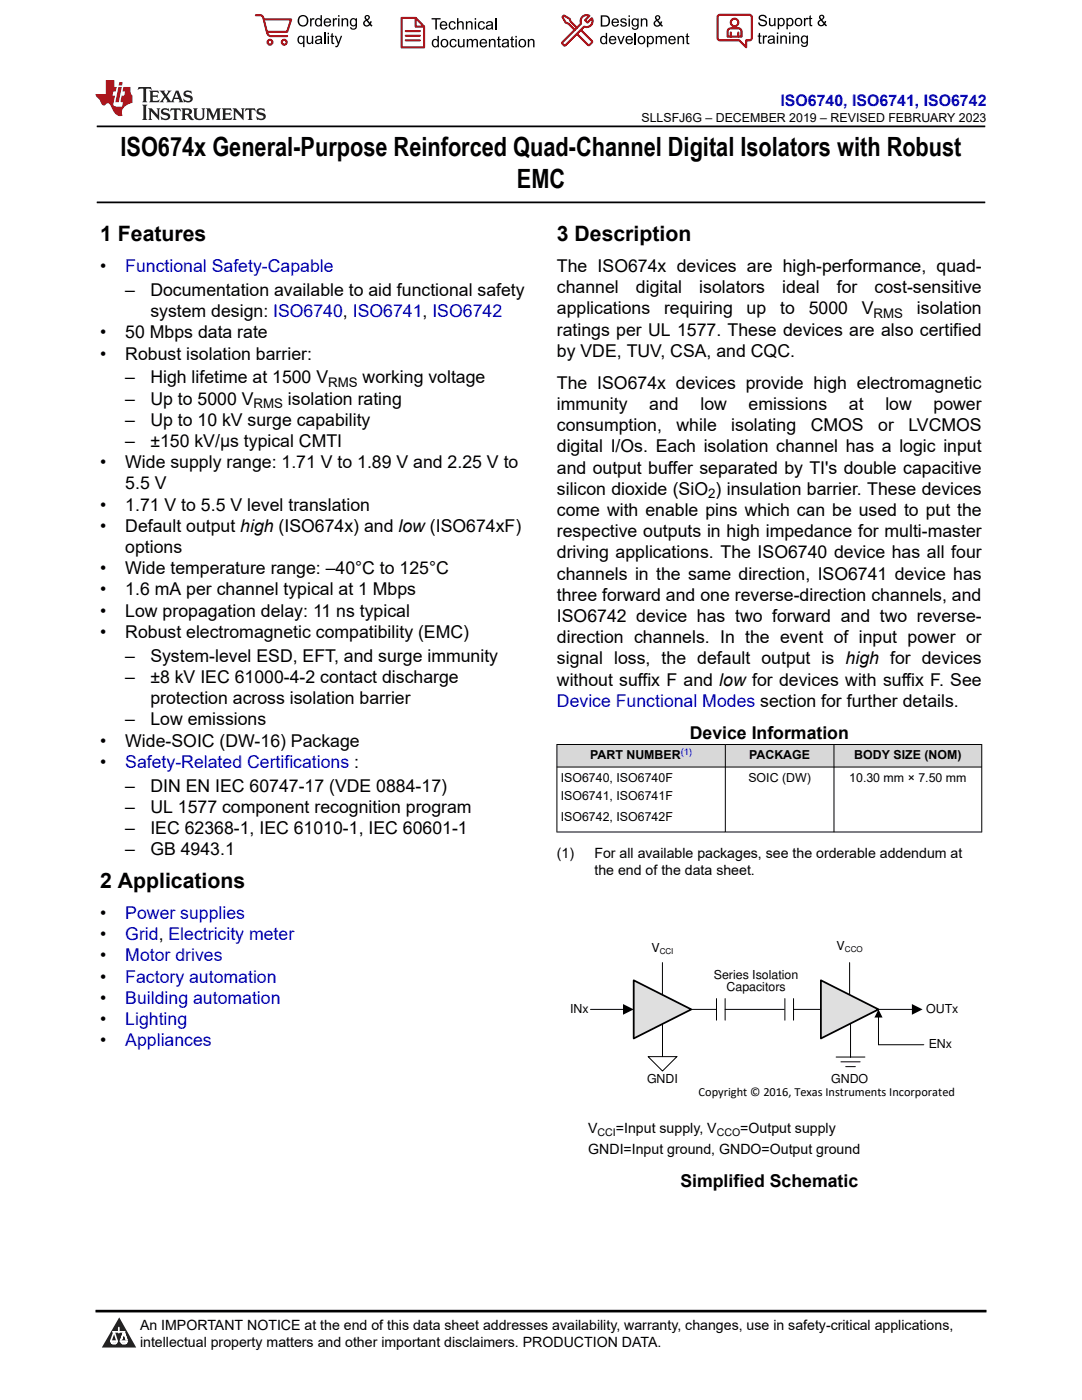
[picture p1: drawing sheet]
<svg xmlns="http://www.w3.org/2000/svg" width="216mm" height="279mm" viewBox="0 0 216 279" stroke-linecap="round" stroke-linejoin="round" font-family="sans-serif">
<defs><g id="words">
<g font-size="5.3">
<text x="24" y="31.2">ISO674x General-Purpose Reinforced Quad-Channel Digital Isolators with Robust</text>
<text x="103.1" y="37.5">EMC</text>
</g>
<g font-size="4.2">
<text x="20" y="48.1">1 Features</text>
<text x="111.1" y="48.1">3 Description</text>
<text x="20" y="177.3">2 Applications</text>
</g>
<g font-size="3.5">
<text x="20" y="54.3">•</text>
<text x="25" y="59">–</text>
<text x="30" y="59">Documentation available to aid functional safety</text>
<text x="111.1" y="58.5">channel</text>
<text x="111.1" y="54.3">The ISO674x devices are high-performance, quad-</text>
<text x="126.9" y="58.5">digital</text>
<text x="139.5" y="58.5">isolators</text>
<text x="156.1" y="58.5">ideal</text>
<text x="167" y="58.5">for</text>
<text x="174.5" y="58.5">cost-sensitive</text>
<text x="30" y="63.3">system design: ISO6740, ISO6741, ISO6742</text>
<text x="111.1" y="62.8">applications</text>
<text x="132.5" y="62.8">requiring</text>
<text x="149" y="62.8">up</text>
<text x="155.7" y="62.8">to</text>
<text x="161.4" y="62.8">5000</text>
<text x="172" y="62.8">V</text>
<text x="183" y="62.8">isolation</text>
<text x="20" y="67.5">•</text>
<text x="20" y="71.7">•</text>
<text x="25" y="67.5">50 Mbps data rate</text>
<text x="25" y="71.7">Robust isolation barrier:</text>
<text x="111.1" y="67">ratings per UL 1577. These devices are also certified</text>
<text x="111.1" y="71.2">by VDE, TUV, CSA, and CQC.</text>
<text x="25" y="76.5">–</text>
<text x="30" y="76.5">High lifetime at 1500 V</text>
<text x="72.4" y="76.5">working voltage</text>
<text x="111.1" y="77.6">The ISO674x devices provide high electromagnetic</text>
<text x="25" y="80.7">–</text>
<text x="30" y="80.7">Up to 5000 V</text>
<text x="57.5" y="80.7">isolation rating</text>
<text x="111.1" y="81.8">immunity</text>
<text x="129.6" y="81.8">and</text>
<text x="139.8" y="81.8">low</text>
<text x="149.4" y="81.8">emissions</text>
<text x="169.4" y="81.8">at</text>
<text x="176.7" y="81.8">low</text>
<text x="186.3" y="81.8">power</text>
<text x="25" y="85">–</text>
<text x="25" y="89.2">–</text>
<text x="30" y="85">Up to 10 kV surge capability</text>
<text x="30" y="89.2">±150 kV/μs typical CMTI</text>
<text x="111.1" y="86">consumption,</text>
<text x="135" y="86">while</text>
<text x="145.9" y="86">isolating</text>
<text x="161.8" y="86">CMOS</text>
<text x="175.2" y="86">or</text>
<text x="181.3" y="86">LVCMOS</text>
<text x="20" y="93.4">•</text>
<text x="25" y="93.4">Wide supply range: 1.71 V to 1.89 V and 2.25 V to</text>
<text x="111.1" y="90.3">digital I/Os. Each isolation channel has a logic input</text>
<text x="111.1" y="94.5">and output buffer separated by TI's double capacitive</text>
<text x="20" y="101.9">•</text>
<text x="25" y="97.7">5.5 V</text>
<text x="25" y="101.9">1.71 V to 5.5 V level translation</text>
<text x="111.1" y="98.7">silicon dioxide (SiO ) insulation barrier. These devices</text>
<text x="20" y="106.1">•</text>
<text x="25" y="106.1">Default output high (ISO674x) and low (ISO674xF)</text>
<text x="111.1" y="103">come with enable pins which can be used to put the</text>
<text x="111.1" y="107.2">respective outputs in high impedance for multi-master</text>
<text x="25" y="110.4">options</text>
<text x="111.1" y="111.4">driving applications. The ISO6740 device has all four</text>
<text x="20" y="114.6">•</text>
<text x="20" y="118.8">•</text>
<text x="25" y="114.6">Wide temperature range: –40°C to 125°C</text>
<text x="25" y="118.8">1.6 mA per channel typical at 1 Mbps</text>
<text x="111.1" y="119.9">three forward and one reverse-direction channels, and</text>
<text x="111.1" y="115.7">channels in the same direction, ISO6741 device has</text>
<text x="20" y="123.1">•</text>
<text x="25" y="123.1">Low propagation delay: 11 ns typical</text>
<text x="111.1" y="124.1">ISO6742 device has two forward and two reverse-</text>
<text x="20" y="127.3">•</text>
<text x="25" y="127.3">Robust electromagnetic compatibility (EMC)</text>
<text x="111.1" y="128.4">direction channels. In the event of input power or</text>
<text x="25" y="132.1">–</text>
<text x="25" y="136.3">–</text>
<text x="30" y="132.1">System-level ESD, EFT, and surge immunity</text>
<text x="30" y="136.3">±8 kV IEC 61000-4-2 contact discharge</text>
<text x="111.1" y="132.6">signal loss, the default output is high for devices</text>
<text x="111.1" y="136.8">without suffix F and low for devices with suffix F. See</text>
<text x="30" y="140.5">protection across isolation barrier</text>
<text x="20" y="149">•</text>
<text x="25" y="144.8">–</text>
<text x="25" y="149">Wide-SOIC (DW-16) Package</text>
<text x="30" y="144.8">Low emissions</text>
<text x="137.6" y="147.4">Device Information</text>
<text x="20" y="153.2">•</text>
<text x="25" y="158">–</text>
<text x="30" y="158">DIN EN IEC 60747-17 (VDE 0884-17)</text>
<text x="25" y="162.2">–</text>
<text x="25" y="166.5">–</text>
<text x="30" y="162.2">UL 1577 component recognition program</text>
<text x="30" y="166.5">IEC 62368-1, IEC 61010-1, IEC 60601-1</text>
<text x="25" y="170.7">–</text>
<text x="30" y="170.7">GB 4943.1</text>
<text x="20" y="183.4">•</text>
<text x="20" y="187.6">•</text>
<text x="20" y="191.9">•</text>
<text x="20" y="196.1">•</text>
<text x="20" y="200.3">•</text>
<text x="20" y="204.6">•</text>
<text x="20" y="208.8">•</text>
<text x="135.8" y="236.9">Simplified Schematic</text>
</g>
<g font-size="3.5" fill="#00f">
<text x="25" y="54.3">Functional Safety-Capable</text>
<text x="111.1" y="141.1">Device Functional Modes section for further details.</text>
<text x="25" y="153.2">Safety-Related Certifications :</text>
<text x="25" y="183.4">Power supplies</text>
<text x="25" y="187.6">Grid, Electricity meter</text>
<text x="25" y="191.9">Motor drives</text>
<text x="25" y="196.1">Factory automation</text>
<text x="25" y="200.3">Building automation</text>
<text x="25" y="204.6">Lighting</text>
<text x="25" y="208.8">Appliances</text>
</g>
<text font-size="3.2" fill="#00f" x="155.7" y="21.1">ISO6740, ISO6741, ISO6742</text>
<g font-size="2.8">
<text x="111.1" y="171.2">(1)</text>
<text x="118.6" y="171.2">For all available packages, see the orderable addendum at</text>
<text x="118.6" y="174.6">the end of the data sheet.</text>
<text x="117.4" y="226.1">V</text>
<text x="122.9" y="226.1">=Input supply, V</text>
<text x="147.7" y="226.1">=Output supply</text>
<text x="117.4" y="230.4">GNDI=Input ground, GNDO=Output ground</text>
<text x="27.9" y="265.5">An IMPORTANT NOTICE at the end of this data sheet addresses availability, warranty, changes, use in safety-critical applications,</text>
<text x="27.9" y="268.9">intellectual property matters and other important disclaimers. PRODUCTION DATA.</text>
</g>
<g font-size="2.6">
<text x="174.3" y="63.5">RMS</text>
<text x="65.5" y="77.2">RMS</text>
<text x="50.6" y="81.4">RMS</text>
<text x="141.3" y="99.4">2</text>
</g>
<g font-size="2.5">
<text x="128" y="24.3">SLLSFJ6G – DECEMBER 2019 – REVISED FEBRUARY 2023</text>
<text x="117.8" y="151.5">PART NUMBER</text>
<text x="149.5" y="151.5">PACKAGE</text>
<text x="170.5" y="151.5">BODY SIZE (NOM)</text>
<text x="111.9" y="156">ISO6740, ISO6740F</text>
<text x="111.9" y="159.6">ISO6741, ISO6741F</text>
<text x="149.3" y="156">SOIC (DW)</text>
<text x="169.5" y="156">10.30 mm × 7.50 mm</text>
<text x="111.9" y="163.9">ISO6742, ISO6742F</text>
<text x="130" y="190">V</text>
<text x="166.9" y="189.6">V</text>
<text x="142.4" y="195.3">Series Isolation</text>
<text x="145" y="197.8">Capacitors</text>
<text x="113.8" y="202.1">INx</text>
<text x="184.8" y="202.2">OUTx</text>
<text x="185.3" y="209.2">ENx</text>
<text x="129.1" y="216.2">GNDI</text>
<text x="139.4" y="218.7">Copyright © 2016, Texas Instruments Incorporated</text>
<text x="165.8" y="216.2">GNDO</text>
</g>
<g font-size="2.1">
<text x="119.3" y="226.7">CCI</text>
<text x="143" y="226.7">CCO</text>
</g>
<text font-size="1.9" fill="#00f" x="135.8" y="150.7">(1)</text>
<g font-size="1.6">
<text x="131.6" y="190.3">CCI</text>
<text x="168.6" y="190">CCO</text>
</g>
</g></defs>
<path d="M19.3 25.2h177.3M19.3 40.4h177.3" fill="none" stroke="#000" stroke-width=".35"/>
<g fill="#d8d8d8">
<path d="M111.1 148.6h84.8v4.5h-84.8z" fill-rule="evenodd"/>
<path d="M111.2 148.6h33.5v4.4h-33.5z" fill-rule="evenodd"/>
<path d="M144.8 148.6h21.6v4.4h-21.6z" fill-rule="evenodd"/>
<path d="M166.5 148.6h29.3v4.4h-29.3z" fill-rule="evenodd"/>
</g>
<path d="M111.1 148.6h84.9M111.1 153.1h84.9M111.1 148.5v17.6M144.7 148.5v17.6M166.4 148.5v17.6M195.9 148.5v17.6M111.1 166h84.9" fill="none" stroke="#000" stroke-width=".2"/>
<path d="M126.4 195.6l11.5 5.8-11.5 5.9z" fill="#dfdfdf"/>
<path d="M126.4 195.6l11.5 5.8-11.5 5.9z" fill="none" stroke="#000" stroke-width=".35"/>
<path d="M143 199.3v4.3M144.7 199.3v4.3M137.9 201.4h5.1" fill="none" stroke="#000" stroke-width=".2"/>
<path d="M163.8 195.6l11.5 5.8-11.5 5.9z" fill="#dfdfdf"/>
<path d="M163.8 195.6l11.5 5.8-11.5 5.9z" fill="none" stroke="#000" stroke-width=".35"/>
<path d="M132.2 192.1v6.4M169.5 192.1v6.4M117.8 201.4h6.8M166.8 211h5.8M167.8 211.9h3.8M168.8 212.9h1.9M169.7 204.3v6.7M175.3 201.4h6.9" fill="none" stroke="#000" stroke-width=".2"/>
<path d="M124.3 200.4l2.1 1-2.1 1.1zM182 200.4l2.1 1-2.1 1.1z" fill="#000"/>
<path d="M129.3 210.9h5.8l-2.9 2.8z" fill="#fff"/>
<path d="M156.6 199.3v4.3M158.3 199.3v4.3M129.3 210.9h5.8l-2.9 2.8zM132.2 204.3v6.6M144.7 201.4h11.8M158.3 201.4h5.5M175.3 202.9v5.6h9" fill="none" stroke="#000" stroke-width=".2"/>
<path d="M175.3 201.4l.8 1.7h-1.6z" fill="#000"/>
<path d="M0 0h215.9v23.8h-215.9z" fill-rule="evenodd" fill="#fff"/>
<path d="M27.7 17.4l-.2 .6 .5-.3h.6v.1v2.2l-.2 .4h1l-.2-.4v-2.2v-.1h.5l.5 .3-.1-.6zM29.8 18.1l.2 .4v1.5l-.2 .4h1.9l.1-.6a1.08 1.08 0 0 1-1.3 .2v-.7h.6l.4 .2v-.6l-.4 .2h-.6v-.6l.2-.1a1 1 0 0 1 1 .2l-.1-.5zM31.8 18.1l1 1.1-1 1.2h.9l-.2-.2 .4-.7 .5 .7-.2 .2h1.6l-.2-.2 .1-.4h1l.1 .4-.1 .2h.9l-.2-.3-.8-2h-.5l-1 2.2-.8-1.1 .9-1.1h-.8l.2 .2-.5 .7-.3-.7 .1-.2zM35.2 18.5l.4 1h-.8zM36.8 18.2a.65 .65 0 0 0-.2 .7 .65 .65 0 0 0 .6 .5l.7 .2 .1 .2a.79 .79 0 0 1-.7 .4 .79 .79 0 0 1-.7-.5l.1 .7 .2-.1a.93 .93 0 0 0 1.1 .1 .93 .93 0 0 0 .4-1 1.46 1.46 0 0 0-1.2-.6l-.1-.3a1.09 1.09 0 0 1 1.2 .2l-.2-.6-.1 .1-.6-.2zM28.4 20.9l.2 .4v2.3l-.2 .3h1l-.2-.3v-2.3l.2-.4zM29.6 21.6l.2 .4v1.6l-.2 .3h.8l-.3-.3v-1.4l1.7 1.8v-2l.2-.4h-.8l.2 .2 .1 1.1-1.2-1.3zM32.3 21.8a.65 .65 0 0 0-.2 .7 .65 .65 0 0 0 .7 .4l.6 .2 .1 .2a.79 .79 0 0 1-.7 .4 .79 .79 0 0 1-.7-.5l.1 .7 .2-.1a.93 .93 0 0 0 1.1 .1 .93 .93 0 0 0 .4-.9 1.46 1.46 0 0 0-1.2-.6l-.1-.4a1.09 1.09 0 0 1 1.2 .2l-.2-.6-.1 .1-.6-.1zM34.1 21.6l-.1 .7a.63 .63 0 0 1 .7-.4l.1 1.7-.3 .3h1l-.2-.3v-1.7a.66 .66 0 0 1 .8 .4l-.1-.7zM36.2 21.6l.2 .4v1.6l-.2 .3h.9l-.2-.2v-.7h.5l.1 .2a.79 .79 0 0 0 1.2 .6l-1-.9a.61 .61 0 0 0 .6-.6 .61 .61 0 0 0-.5-.6zM36.9 21.9h.2a.47 .47 0 0 1 .5 .1 .47 .47 0 0 1 .1 .5l-.2 .2h-.6zM38.5 21.6l.2 .2a2.27 2.27 0 0 0 .4 2 1.04 1.04 0 0 0 1.7-.7v-1.3l.2-.2h-.8l.2 .4v1.1a.6 .6 0 0 1-.6 .6 .6 .6 0 0 1-.6-.6v-1.1l.3-.4zM41.1 21.6l.2 .4v1.6l-.2 .3h.7l-.2-.3v-1.5l.9 1.9 .8-1.9v1.5l-.2 .3h1l-.3-.3v-1.6l.3-.4h-.8l-.7 1.5-.7-1.5zM44.3 21.6l.2 .4v1.6l-.2 .3h1.9l.1-.5a1.09 1.09 0 0 1-1.3 .1v-.6h.6l.4 .1v-.6l-.4 .2h-.6v-.6l.2-.1a1.01 1.01 0 0 1 1 .3l-.1-.6zM46.4 21.6l.3 .4v1.6l-.3 .3h.8l-.2-.3v-1.4l1.6 1.8v-2l.2-.4h-.7l.2 .2v1.1l-1.2-1.3zM49 21.6l-.1 .7a.63 .63 0 0 1 .8-.4v1.7l-.3 .3h1l-.2-.3v-1.7a.66 .66 0 0 1 .8 .4l-.1-.7zM51.4 21.8a.65 .65 0 0 0-.2 .7 .65 .65 0 0 0 .6 .4l.6 .2 .2 .2a.79 .79 0 0 1-.8 .4 .79 .79 0 0 1-.6-.5l.1 .7 .2-.1a.93 .93 0 0 0 1 .1 .93 .93 0 0 0 .5-.9 1.46 1.46 0 0 0-1.3-.6l-.1-.4a1.09 1.09 0 0 1 1.3 .2l-.2-.6-.2 .1-.5-.1z" fill="#231f20"/>
<path d="M21.1 16v2.8h-2.1l.1 .3 .9 1a.95 .95 0 0 0 .9 .9 .59 .59 0 0 1 .6-.4 .59 .59 0 0 1 .5 .4l.4 .8a1.59 1.59 0 0 0 2.1 1.3 1.61 1.61 0 0 1 1-2.2l1-.4-.1-1.5a1.59 1.59 0 0 1-.4-1.6h-1.4l-.2 .9h.5l-.1 .8h-.5l-.2 1v.2l.4 .1-.2 .9h-.6a.73 .73 0 0 1-1.1-.7l.3-1.5h-.5l.2-.8h.5l.2-.9h-.5v-1.4zM23.6 17.4l-.6 3h.7l.6-3zM23.8 16.4l-.1 .7h.7l.1-.7z" fill="#ed1c24"/>
<g fill="#000">
<path d="M59.4 4.2a1.12 1.12 0 0 1 2.2 0 1.12 1.12 0 0 1-2.2 0zM59.9 3.5a.89 .89 0 0 0-.1 1.1 .89 .89 0 0 0 1.1 .4 .88 .88 0 0 0 .3-1.3 .88 .88 0 0 0-1.3-.2z" fill-rule="evenodd"/>
<path d="M59.5 7.3l.5-.2 .5 .3v-.3h.3v2.3h-.3v-.8a.74 .74 0 0 1-1 0 .74 .74 0 0 1-.1-1zM59.8 7.5a.57 .57 0 0 0-.2 .7 .57 .57 0 0 0 .8 .2 .57 .57 0 0 0 .1-.7 .57 .57 0 0 0-.7-.2z" fill-rule="evenodd"/>
<path d="M61.9 3.6h.2v.3l.2-.2 .3-.1 .2 .1-.1 .3a.36 .36 0 0 0-.5 0 .36 .36 0 0 0 0 .4v.9h-.3z" fill-rule="evenodd"/>
<path d="M61.2 7.1h.3v.9a.41 .41 0 0 0 .4 .6 .41 .41 0 0 0 .3-.6v-.9h.3v1.7h-.2v-.3a.58 .58 0 0 1-.7 .3 .58 .58 0 0 1-.4-.6z" fill-rule="evenodd"/>
<path d="M63 3.8l.5-.2 .5 .2v-.8h.2v2.3h-.2v-.2a.75 .75 0 0 1-1-.1 .75 .75 0 0 1-.1-1zM63.2 4a.57 .57 0 0 0-.1 .7 .57 .57 0 0 0 .8 .2 .57 .57 0 0 0 .1-.7 .57 .57 0 0 0-.8-.2z" fill-rule="evenodd"/>
<path d="M63 7.3a.74 .74 0 0 1 1-.1 .74 .74 0 0 1 .3 .9v.7h-.3v-.2a.57 .57 0 0 1-.8 .2 .57 .57 0 0 1-.2-.8l1-.3a.41 .41 0 0 0-.4-.4 .41 .41 0 0 0-.4 .4l-.3-.1zM63.2 8.2a.35 .35 0 0 0 .2 .5 .35 .35 0 0 0 .5-.3l.1-.4z" fill-rule="evenodd"/>
<path d="M65.4 6.5h.3v.3h-.3zM65.4 7.1h.3v1.7h-.3z" fill-rule="evenodd"/>
<path d="M64.8 3.8a.76 .76 0 0 1 .9-.1 .76 .76 0 0 1 .4 .8h-1.2a.47 .47 0 0 0 .3 .6 .47 .47 0 0 0 .6-.4l.3 .1a.82 .82 0 0 1-1.3 .3 .82 .82 0 0 1 0-1.3zM65 4l-.1 .3h.9l-.3-.4z" fill-rule="evenodd"/>
<path d="M66.4 3.6h.3v.3l.1-.2 .4-.1 .1 .1-.1 .3a.36 .36 0 0 0-.4 0 .36 .36 0 0 0-.1 .4v.9h-.3z" fill-rule="evenodd"/>
<path d="M66.1 6.7l.3-.1v.5h.3v.3h-.3v.9l.1 .2h.2v.3a.41 .41 0 0 1-.4-.1 .41 .41 0 0 1-.2-.4v-.9h-.2v-.3h.2z" fill-rule="evenodd"/>
<path d="M66.8 7.1h.3l.4 1.4 .5-1.4h.3l-.6 1.7a.57 .57 0 0 1-.8 .6v-.3a.37 .37 0 0 0 .5-.3z" fill-rule="evenodd"/>
<path d="M67.5 3h.2v.3h-.2zM67.5 3.6h.2v1.7h-.2z" fill-rule="evenodd"/>
<path d="M68.2 3.6h.2v.3a.58 .58 0 0 1 .7-.3 .58 .58 0 0 1 .4 .7v1h-.3v-1a.4 .4 0 0 0-.4-.5 .4 .4 0 0 0-.4 .6v.9h-.2z" fill-rule="evenodd"/>
<path d="M70 3.8l.5-.2 .5 .2v-.2h.2v1.5a.71 .71 0 0 1-.5 .8 .71 .71 0 0 1-.8-.5h.2a.46 .46 0 0 0 .6 .3 .46 .46 0 0 0 .3-.6 .78 .78 0 0 1-1.1-.2 .78 .78 0 0 1 .1-1.1zM70.2 4a.53 .53 0 0 0-.1 .8 .53 .53 0 0 0 .8 0 .54 .54 0 0 0 0-.7 .54 .54 0 0 0-.7-.1z" fill-rule="evenodd"/>
<path d="M72.9 3.1a.53 .53 0 0 1 .8 .1 .53 .53 0 0 1-.3 .8l.4 .5 .1-.3 .3 .1-.2 .5 .3 .3-.2 .2-.3-.3a.71 .71 0 0 1-1.2 .1 .71 .71 0 0 1 .4-1.1l-.3-.5zM73 3.5a.3 .3 0 0 0 .6 0 .3 .3 0 0 0-.6 0zM72.9 4.3a.45 .45 0 0 0 0 .7 .45 .45 0 0 0 .7-.2l-.5-.6z" fill-rule="evenodd"/>
<path d="M86.1 3.6h1.8v.3h-.7v2h-.3v-2h-.8z" fill-rule="evenodd"/>
<path d="M86.3 8l.5-.2 .5 .2v-.8h.3v2.2h-.3v-.2a.76 .76 0 0 1-1 0 .76 .76 0 0 1-.1-1zM86.6 8.1a.58 .58 0 0 0-.2 .8 .58 .58 0 0 0 .8 .2 .58 .58 0 0 0 .1-.8 .58 .58 0 0 0-.7-.2z" fill-rule="evenodd"/>
<path d="M88.2 7.9a.81 .81 0 0 1 1.1 .2 .81 .81 0 0 1-.2 1.1 .81 .81 0 0 1-1.1-.1l-.1-.8zM88.3 8.1a.57 .57 0 0 0 0 .9 .57 .57 0 0 0 .8 0 .57 .57 0 0 0 0-.8 .57 .57 0 0 0-.8-.1z" fill-rule="evenodd"/>
<path d="M88 4.4a.77 .77 0 0 1 .9-.1 .77 .77 0 0 1 .4 .8h-1.3a.48 .48 0 0 0 .4 .6 .48 .48 0 0 0 .6-.3h.3a.83 .83 0 0 1-1.3 .4 .83 .83 0 0 1 0-1.4zM88.2 4.6l-.2 .3h1l-.3-.4z" fill-rule="evenodd"/>
<path d="M89.7 4.4a.7 .7 0 0 1 1.2 .3l-.2 .1a.45 .45 0 0 0-.6-.3 .45 .45 0 0 0-.3 .6 .45 .45 0 0 0 .3 .6 .45 .45 0 0 0 .6-.4h.3a.76 .76 0 0 1-1.1 .6 .76 .76 0 0 1-.3-1.1z" fill-rule="evenodd"/>
<path d="M89.9 8a.7 .7 0 0 1 1.2 .3h-.3a.45 .45 0 0 0-.5-.3 .45 .45 0 0 0-.3 .6 .45 .45 0 0 0 .3 .6 .45 .45 0 0 0 .6-.4l.2 .1a.76 .76 0 0 1-1 .5 .76 .76 0 0 1-.4-1.1z" fill-rule="evenodd"/>
<path d="M91.2 3.6h.3v.8a.59 .59 0 0 1 .7-.2 .59 .59 0 0 1 .3 .7v1h-.2v-1a.4 .4 0 0 0-.5-.4 .4 .4 0 0 0-.3 .5v.9h-.3z" fill-rule="evenodd"/>
<path d="M91.4 7.8h.2v.9a.41 .41 0 0 0 .5 .5 .41 .41 0 0 0 .3-.5v-.9h.3v1.6h-.3v-.2a.58 .58 0 0 1-.7 .3 .58 .58 0 0 1-.3-.7z" fill-rule="evenodd"/>
<path d="M93 4.2h.2v.3a.59 .59 0 0 1 .7-.3 .59 .59 0 0 1 .4 .7v1h-.3v-1a.41 .41 0 0 0-.4-.5 .41 .41 0 0 0-.4 .6v.9h-.2z" fill-rule="evenodd"/>
<path d="M93.1 7.8h.3v.2a.56 .56 0 0 1 1 0 .54 .54 0 0 1 .6-.2 .54 .54 0 0 1 .4 .5v1.1h-.3v-1a.34 .34 0 0 0-.3-.4 .34 .34 0 0 0-.4 .3v1.1h-.3v-1a.38 .38 0 0 0-.5-.4 .38 .38 0 0 0-.2 .6v.8h-.3z" fill-rule="evenodd"/>
<path d="M94.7 3.6h.3v.3h-.3zM94.7 4.2h.3v1.7h-.3z" fill-rule="evenodd"/>
<path d="M95.5 4.4a.7 .7 0 0 1 1.3 .3l-.3 .1a.45 .45 0 0 0-.6-.3 .45 .45 0 0 0-.3 .6 .45 .45 0 0 0 .3 .6 .45 .45 0 0 0 .6-.4h.3a.76 .76 0 0 1-1.1 .6 .76 .76 0 0 1-.3-1.1z" fill-rule="evenodd"/>
<path d="M95.9 8a.77 .77 0 0 1 .9-.2 .77 .77 0 0 1 .4 .9h-1.2a.48 .48 0 0 0 .3 .5 .48 .48 0 0 0 .6-.3h.3a.83 .83 0 0 1-1.3 .4 .83 .83 0 0 1 0-1.3zM96.1 8.1l-.1 .4h.9l-.2-.5z" fill-rule="evenodd"/>
<path d="M97.5 7.8h.3v.2a.59 .59 0 0 1 .7-.2 .59 .59 0 0 1 .4 .6v1h-.3v-1a.41 .41 0 0 0-.5-.4 .41 .41 0 0 0-.3 .5v.9h-.3z" fill-rule="evenodd"/>
<path d="M97.1 4.4a.74 .74 0 0 1 1-.1 .74 .74 0 0 1 .3 .9v.7h-.3v-.2a.59 .59 0 0 1-.8 .2 .59 .59 0 0 1-.3-.8l1.1-.3a.42 .42 0 0 0-.4-.4 .42 .42 0 0 0-.5 .4l-.2-.1zM97.3 5.3a.36 .36 0 0 0 .2 .5 .36 .36 0 0 0 .5-.2l.1-.5z" fill-rule="evenodd"/>
<path d="M99.4 7.4l.2-.2v.6h.3v.2h-.3v1l.1 .2h.2l.1 .2a.41 .41 0 0 1-.5 0 .41 .41 0 0 1-.1-.4v-1h-.2v-.2h.2z" fill-rule="evenodd"/>
<path d="M100.3 8a.74 .74 0 0 1 .9-.2 .74 .74 0 0 1 .3 .9l.1 .7h-.3v-.2a.59 .59 0 0 1-.8 .3 .59 .59 0 0 1-.3-.8l1-.3a.42 .42 0 0 0-.3-.4 .42 .42 0 0 0-.5 .3h-.3zM100.5 8.8a.36 .36 0 0 0 .1 .5 .36 .36 0 0 0 .5-.2l.2-.5z" fill-rule="evenodd"/>
<path d="M102 7.4l.3-.2v.6h.3v.2h-.3v1l.1 .2h.2v.2a.41 .41 0 0 1-.5 0 .41 .41 0 0 1-.1-.4v-1h-.2v-.2h.2z" fill-rule="evenodd"/>
<path d="M102.8 7.2h.3v.3h-.3zM102.8 7.8h.3v1.6h-.3z" fill-rule="evenodd"/>
<path d="M103.7 7.9a.81 .81 0 0 1 1.1 .2 .81 .81 0 0 1-.1 1.1 .81 .81 0 0 1-1.2-.1v-.8zM103.9 8.1a.57 .57 0 0 0-.1 .9 .57 .57 0 0 0 .8 0 .57 .57 0 0 0 0-.8 .57 .57 0 0 0-.7-.1z" fill-rule="evenodd"/>
<path d="M105.3 7.8h.3v.2a.59 .59 0 0 1 .7-.2 .59 .59 0 0 1 .4 .6v1h-.3v-1a.41 .41 0 0 0-.5-.4 .41 .41 0 0 0-.3 .5v.9h-.3z" fill-rule="evenodd"/>
<path d="M119.9 3.1h.7a1.12 1.12 0 0 1 1.1 1.1 1.12 1.12 0 0 1-1 1.1h-.8zM120.2 3.3v1.7h.4a.86 .86 0 0 0 .8-.8 .86 .86 0 0 0-.8-.9z" fill-rule="evenodd"/>
<path d="M119.9 7.4l.5-.3 .5 .3v-.8h.2v2.2h-.2v-.2a.75 .75 0 0 1-1 0 .75 .75 0 0 1-.1-1zM120.1 7.5a.57 .57 0 0 0-.1 .8 .57 .57 0 0 0 .8 .2 .57 .57 0 0 0 .1-.8 .57 .57 0 0 0-.8-.2z" fill-rule="evenodd"/>
<path d="M121.7 7.4a.76 .76 0 0 1 .9-.2 .76 .76 0 0 1 .4 .9h-1.2a.47 .47 0 0 0 .3 .5 .47 .47 0 0 0 .6-.3h.3a.82 .82 0 0 1-1.3 .4 .82 .82 0 0 1 0-1.3zM121.9 7.5l-.1 .3h.9l-.3-.4z" fill-rule="evenodd"/>
<path d="M122.2 3.9a.76 .76 0 0 1 .9-.2 .76 .76 0 0 1 .4 .9h-1.2a.47 .47 0 0 0 .4 .5 .47 .47 0 0 0 .5-.3h.3a.82 .82 0 0 1-1.3 .4 .82 .82 0 0 1 0-1.3zM122.5 4l-.2 .3h.9l-.2-.4z" fill-rule="evenodd"/>
<path d="M123.9 3.8a.71 .71 0 0 1 1.1 .3h-.2a.32 .32 0 0 0-.4-.3 .32 .32 0 0 0-.3 .4h.1a.75 .75 0 0 1 .9 .8 .72 .72 0 0 1-.7 .3 .72 .72 0 0 1-.7-.5h.3a.36 .36 0 0 0 .4 .4 .36 .36 0 0 0 .3-.5 .8 .8 0 0 1-.9-.7z" fill-rule="evenodd"/>
<path d="M123.2 7.2h.3l.4 1.3 .5-1.3h.3l-.7 1.6h-.2z" fill-rule="evenodd"/>
<path d="M125.4 3.1h.3v.3h-.3zM125.4 3.7h.3v1.6h-.3z" fill-rule="evenodd"/>
<path d="M125 7.4a.76 .76 0 0 1 .9-.2 .76 .76 0 0 1 .4 .9h-1.2a.47 .47 0 0 0 .3 .5 .47 .47 0 0 0 .6-.3h.3a.82 .82 0 0 1-1.3 .4 .82 .82 0 0 1 0-1.3zM125.2 7.5l-.1 .3h.9l-.2-.4z" fill-rule="evenodd"/>
<path d="M126.2 3.9l.5-.3 .5 .3v-.2h.2v1.4a.71 .71 0 0 1-.5 .8 .71 .71 0 0 1-.8-.5l.2 .1a.46 .46 0 0 0 .6 .2 .46 .46 0 0 0 .3-.6 .78 .78 0 0 1-1.1-.1 .78 .78 0 0 1 .1-1.1zM126.4 4a.53 .53 0 0 0-.1 .8 .53 .53 0 0 0 .8 0 .54 .54 0 0 0 0-.7 .54 .54 0 0 0-.7-.1z" fill-rule="evenodd"/>
<path d="M127.5 7.3a.8 .8 0 0 1 1.1 .2 .8 .8 0 0 1-.1 1.1 .8 .8 0 0 1-1.2-.1v-.8zM127.7 7.5a.56 .56 0 0 0-.1 .9 .56 .56 0 0 0 .8-.1 .56 .56 0 0 0 0-.7 .56 .56 0 0 0-.7-.1z" fill-rule="evenodd"/>
<path d="M127.9 3.7h.2v.2a.58 .58 0 0 1 .7-.2 .58 .58 0 0 1 .4 .6v1h-.3v-1a.4 .4 0 0 0-.4-.4 .4 .4 0 0 0-.4 .5v.9h-.2z" fill-rule="evenodd"/>
<path d="M129.1 7.2h.2v.2a.72 .72 0 0 1 1-.1 .72 .72 0 0 1 .2 1 .64 .64 0 0 1-.5 .5 .64 .64 0 0 1-.6-.2v.8h-.3zM129.5 7.5a.56 .56 0 0 0-.2 .8 .56 .56 0 0 0 .8 .2 .56 .56 0 0 0 .1-.8 .56 .56 0 0 0-.7-.2z" fill-rule="evenodd"/>
<path d="M130.8 7.2h.3v.2a.55 .55 0 0 1 .9 0 .53 .53 0 0 1 .6-.3 .53 .53 0 0 1 .4 .6v1.1h-.2v-1a.34 .34 0 0 0-.3-.4 .34 .34 0 0 0-.4 .3v1.1h-.3v-1a.37 .37 0 0 0-.5-.4 .37 .37 0 0 0-.2 .6v.8h-.3z" fill-rule="evenodd"/>
<path d="M130.8 3.2a.53 .53 0 0 1 .9 .1 .53 .53 0 0 1-.4 .8l.4 .5 .2-.4 .2 .1-.2 .5 .4 .3-.2 .3-.3-.4a.71 .71 0 0 1-1.2 .1 .71 .71 0 0 1 .3-1.1l-.2-.5zM130.9 3.6a.3 .3 0 0 0 .6 0 .3 .3 0 0 0-.6 0zM130.9 4.3a.45 .45 0 0 0 0 .7 .45 .45 0 0 0 .7-.2l-.5-.6z" fill-rule="evenodd"/>
<path d="M133.6 7.4a.76 .76 0 0 1 .9-.2 .76 .76 0 0 1 .3 .9h-1.2a.47 .47 0 0 0 .4 .5 .47 .47 0 0 0 .6-.3h.2a.82 .82 0 0 1-1.2 .4 .82 .82 0 0 1 0-1.3zM133.8 7.5l-.2 .3h1l-.3-.4z" fill-rule="evenodd"/>
<path d="M135.2 7.2h.2v.2a.58 .58 0 0 1 .7-.2 .58 .58 0 0 1 .4 .6v1h-.3v-1a.4 .4 0 0 0-.4-.4 .4 .4 0 0 0-.3 .5v.9h-.3z" fill-rule="evenodd"/>
<path d="M137 6.8l.3-.2v.6h.2v.2h-.2v1v.2h.2l.1 .2a.41 .41 0 0 1-.5 0 .41 .41 0 0 1-.1-.5v-.9h-.2v-.2h.2z" fill-rule="evenodd"/>
<path d="M151.6 3.1a.88 .88 0 0 1 1.4 .5h-.3a.49 .49 0 0 0-.5-.5 .49 .49 0 0 0-.5 .6l.1 .1a1.06 1.06 0 0 1 1.2 1 .95 .95 0 0 1-.9 .4 .95 .95 0 0 1-.8-.7h.3a.58 .58 0 0 0 .6 .5 .58 .58 0 0 0 .5-.6l-.2-.1a.95 .95 0 0 1-1.1-.9z" fill-rule="evenodd"/>
<path d="M151.4 6.7l.3-.2v.6h.2v.2h-.2v1v.2h.2l.1 .2a.41 .41 0 0 1-.5 0 .41 .41 0 0 1-.1-.5v-.9h-.2v-.2h.2z" fill-rule="evenodd"/>
<path d="M152.2 7.1h.3v.2l.1-.2h.4h.1l-.1 .3a.36 .36 0 0 0-.4 0 .36 .36 0 0 0-.1 .5v.8h-.3z" fill-rule="evenodd"/>
<path d="M153.3 7.3a.74 .74 0 0 1 1-.2 .74 .74 0 0 1 .3 .9l.1 .7h-.3l-.1-.2a.57 .57 0 0 1-.8 .3 .57 .57 0 0 1-.1-.9l.9-.2a.41 .41 0 0 0-.4-.4 .41 .41 0 0 0-.4 .3h-.3zM153.5 8.1a.35 .35 0 0 0 .2 .5 .35 .35 0 0 0 .5-.2l.1-.5z" fill-rule="evenodd"/>
<path d="M153.4 3.6h.3v.9a.41 .41 0 0 0 .4 .5 .41 .41 0 0 0 .4-.5v-.9h.2v1.6h-.2v-.2a.58 .58 0 0 1-.7 .2 .58 .58 0 0 1-.4-.6z" fill-rule="evenodd"/>
<path d="M155 6.5h.3v.3h-.3zM155 7.1h.3v1.6h-.3z" fill-rule="evenodd"/>
<path d="M155.2 3.6h.2v.2a.72 .72 0 0 1 1-.1 .72 .72 0 0 1 .2 1 .64 .64 0 0 1-.5 .5 .64 .64 0 0 1-.6-.2v.8h-.3zM155.6 3.9a.56 .56 0 0 0-.2 .8 .56 .56 0 0 0 .8 .2 .56 .56 0 0 0 .1-.8 .56 .56 0 0 0-.7-.2z" fill-rule="evenodd"/>
<path d="M155.7 7.1h.3v.2a.58 .58 0 0 1 .7-.2 .58 .58 0 0 1 .3 .6v1h-.3v-1a.4 .4 0 0 0-.4-.4 .4 .4 0 0 0-.3 .5v.9h-.3z" fill-rule="evenodd"/>
<path d="M156.9 3.6h.3v.2a.72 .72 0 0 1 .9-.1 .72 .72 0 0 1 .2 1 .64 .64 0 0 1-.4 .5 .64 .64 0 0 1-.7-.2v.8h-.3zM157.3 3.9a.56 .56 0 0 0-.1 .8 .56 .56 0 0 0 .7 .2 .56 .56 0 0 0 .2-.8 .56 .56 0 0 0-.8-.2z" fill-rule="evenodd"/>
<path d="M157.4 6.5h.3v.3h-.3zM157.4 7.1h.3v1.6h-.3z" fill-rule="evenodd"/>
<path d="M158.1 7.1h.3v.2a.58 .58 0 0 1 .7-.2 .58 .58 0 0 1 .4 .6v1h-.3v-1a.4 .4 0 0 0-.5-.4 .4 .4 0 0 0-.3 .5v.9h-.3z" fill-rule="evenodd"/>
<path d="M158.8 3.7a.8 .8 0 0 1 1.1 .2 .8 .8 0 0 1-.1 1.1 .8 .8 0 0 1-1.1-.1l-.1-.8zM159 3.9a.56 .56 0 0 0-.1 .9 .56 .56 0 0 0 .9 0 .56 .56 0 0 0-.1-.8 .56 .56 0 0 0-.7-.1z" fill-rule="evenodd"/>
<path d="M160 7.3l.5-.2 .5 .2v-.2h.2v1.4a.71 .71 0 0 1-.5 .9 .71 .71 0 0 1-.9-.5h.3a.46 .46 0 0 0 .6 .2 .46 .46 0 0 0 .2-.6 .78 .78 0 0 1-1-.1 .78 .78 0 0 1 .1-1.1zM160.2 7.4a.53 .53 0 0 0-.1 .8 .53 .53 0 0 0 .8 0 .54 .54 0 0 0 0-.7 .54 .54 0 0 0-.7-.1z" fill-rule="evenodd"/>
<path d="M160.4 3.6h.3v.2l.1-.2h.4h.1l-.1 .3a.36 .36 0 0 0-.4 0 .36 .36 0 0 0-.1 .5v.8h-.3z" fill-rule="evenodd"/>
<path d="M161.5 3.2l.3-.2v.6h.3v.2h-.3v1v.2h.3v.2a.41 .41 0 0 1-.5 0 .41 .41 0 0 1-.1-.5v-.9h-.2v-.2h.2z" fill-rule="evenodd"/>
<path d="M163.6 3.1a.53 .53 0 0 1 .8 .1 .53 .53 0 0 1-.3 .8l.4 .5 .1-.3h.3l-.2 .5 .3 .3-.2 .3-.3-.3a.71 .71 0 0 1-1.2 .1 .71 .71 0 0 1 .4-1.2l-.3-.5zM163.7 3.5a.3 .3 0 0 0 .5 0 .3 .3 0 0 0-.5 0zM163.6 4.2a.45 .45 0 0 0 0 .8 .45 .45 0 0 0 .7-.3l-.5-.6z" fill-rule="evenodd"/>
</g>
<path d="M64.8 6.5v2.3M98.9 3.6v2.3M126.8 6.6v2.2" fill="none" stroke="#000" stroke-width=".28"/>
<g fill="none" stroke="#de0000" stroke-width=".42">
<path d="M51.1 3l1 .1a1.4 1.4 0 0 1 .6 1.2l.7 2.5a.95 .95 0 0 0 1.1 .4h2.8M52.7 3.9h5.4l-.8 2.4h-4M80.1 3.6h2.8v1.7h1.7v4.2h-4.5zM81 7.1h2.8M81 6.2h2.8M81 8.1h2.8M82.9 3.6l1.7 1.7M115.1 5.5l-1.3-1.2-.1-.5-1.2-.7-.3 .3 .7 1.1 .5 .2 1.3 1.3M115.9 6l2.2 2.2v.3l-.5 .5h-.3l-2.2-2.2zM115.9 6l.7-.7a1.19 1.19 0 0 0 1.3-.3 1.19 1.19 0 0 0 .2-1.4l-.9 .9-.4-.5 .8-.8a1.19 1.19 0 0 0-1.4 .1 1.19 1.19 0 0 0-.2 1.4l-3.8 3.7v.3l.3 .3h.3l2.3-2.2M143.2 3.2l.4-.2h6l.4 .2v4.4l-.2 .4-.9 .1v1.3l-1.4-1.3h-3.9l-.4-.3zM145.4 5.8l.4-.1h1.6a.61 .61 0 0 1 .6 .6v1h-2.8v-1z"/>
<path d="M145.8 6.5v.8M147.3 6.5v.8"/>
<circle cx="53.9" cy="8.4" r=".49"/>
<circle cx="56.7" cy="8.4" r=".49"/>
<circle cx="146.6" cy="4.5" r=".75"/>
</g>
<path d="M0 261.4h215.9v18h-215.9z" fill-rule="evenodd" fill="#fff"/>
<path d="M23.8 262.9l3.4 6h-6.9z" fill="#231f20"/>
<path d="M22.1 267.7h1.3l-.4 .5h-.3a.55 .55 0 0 1-.6-.5z" fill-rule="evenodd" fill="#fff"/>
<path d="M22.1 267.7h1.3l-.4 .5h-.3a.55 .55 0 0 1-.6-.5z" fill="none" stroke="#231f20" stroke-width=".34"/>
<path d="M22.1 267.7h1.3l-.4 .5h-.5zM22.6 265.8h.1M22.6 265.8h2.3zM23.7 265.9h.1M23.7 264.9v1zM24 267.7h.1" fill="none" stroke="#fff" stroke-width=".34"/>
<path d="M24.7 265.8l-.7 1.9z" fill="#fff"/>
<path d="M24.7 265.8l-.7 1.9z" fill="none" stroke="#fff" stroke-width=".34"/>
<path d="M24.7 265.8l.7 1.9z" fill="#fff"/>
<path d="M22.8 265.8l-.7 1.9zM22.8 265.8l.6 1.9zM24.7 265.8l.7 1.9zM25.3 267.7h.1" fill="none" stroke="#fff" stroke-width=".34"/>
<path d="M24.1 267.7h1.3a.65 .65 0 0 1-.6 .5 .65 .65 0 0 1-.7-.5z" fill-rule="evenodd" fill="#fff"/>
<path d="M24.1 267.7h1.3a.65 .65 0 0 1-.6 .5 .65 .65 0 0 1-.7-.5z" fill="none" stroke="#231f20" stroke-width=".34"/>
<path d="M24 267.7h.1M24.1 267.7h1.3l-.4 .5h-.5z" fill="none" stroke="#fff" stroke-width=".34"/>
<path d="M19 261.7h177.8" fill="none" stroke="#000" stroke-width=".53"/>
<use href="#words"/>
</svg>
